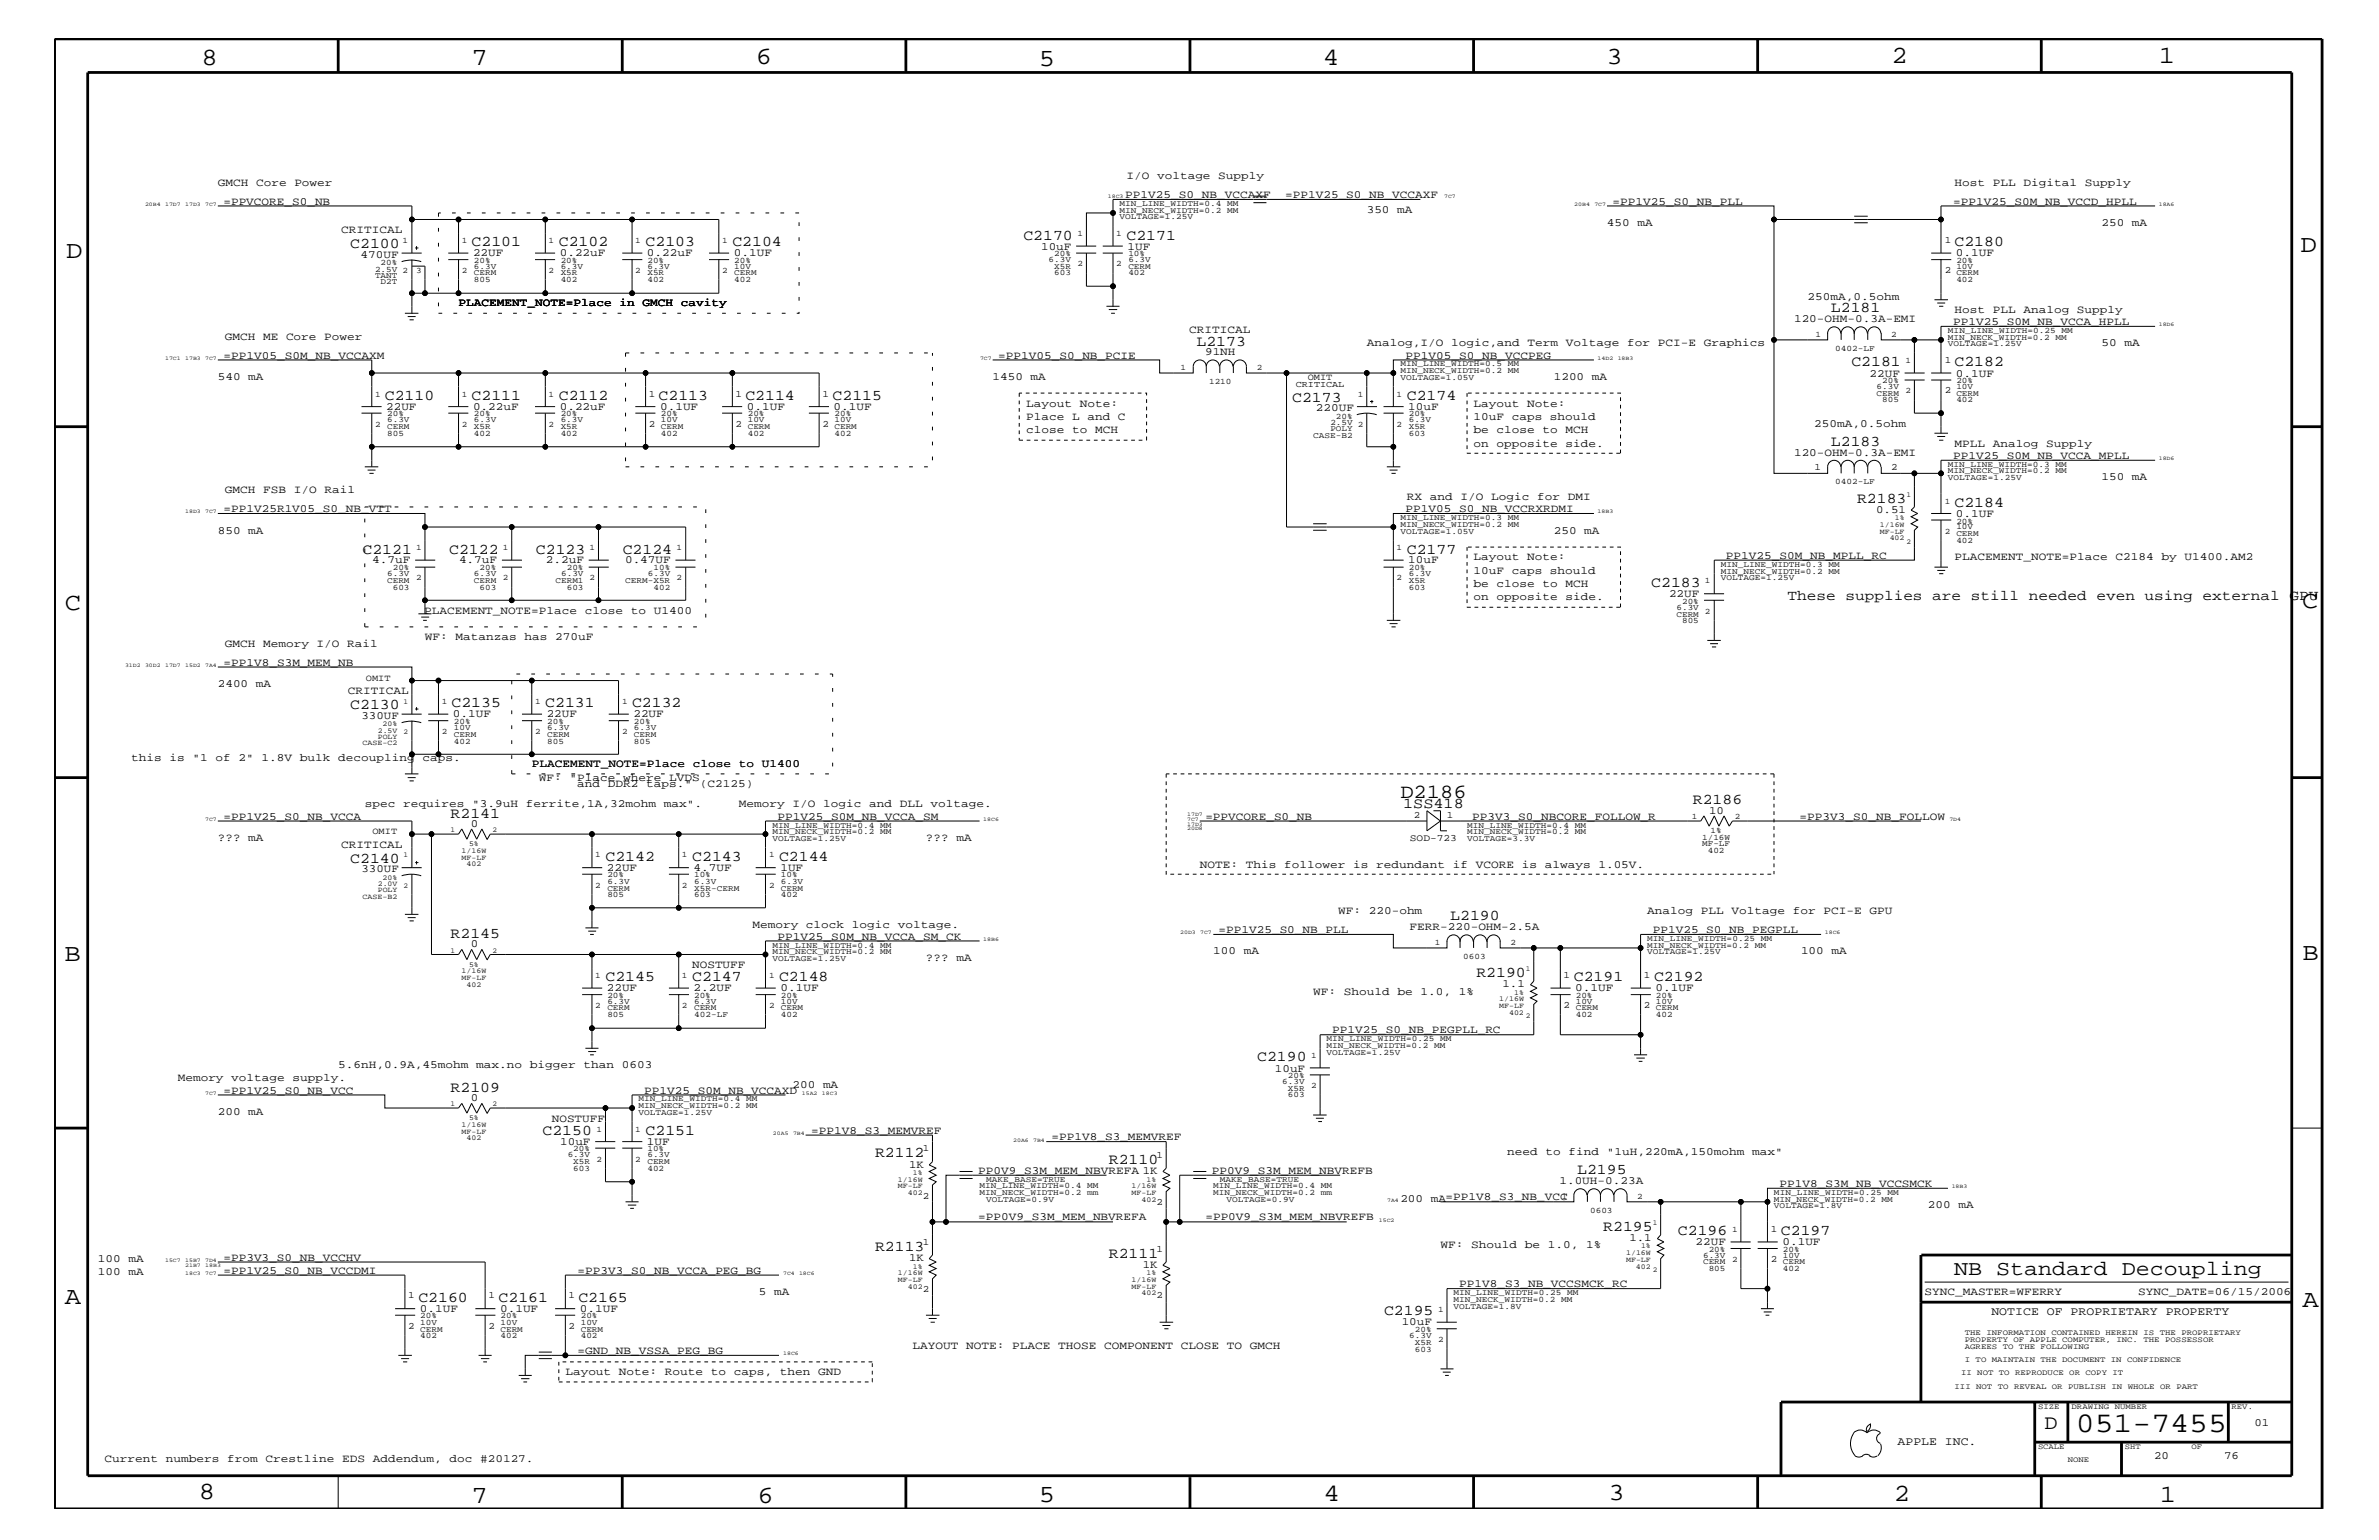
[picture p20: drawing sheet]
<svg xmlns="http://www.w3.org/2000/svg" width="432mm" height="279mm" viewBox="0 0 432 279" stroke-linecap="round" stroke-linejoin="round" font-family="sans-serif">
<defs><g id="words">
<text font-size="5.2" x="376.8" y="259.9">051-7455</text>
<g font-size="4.5">
<text x="36.6" y="11.7">8</text>
<text x="85.6" y="11.7">7</text>
<text x="137.2" y="11.5">6</text>
<text x="240.1" y="11.7">4</text>
<text x="291.6" y="11.5">3</text>
<text x="343.3" y="11.5">2</text>
<text x="391.8" y="11.5">1</text>
<text x="188.6" y="12.1">5</text>
<text x="12" y="46.8">D</text>
<text x="417.6" y="45.7">D</text>
<text x="11.8" y="110.6">C</text>
<text x="417.8" y="110.3">C</text>
<text x="11.7" y="174.3">B</text>
<text x="417.9" y="174.2">B</text>
<text x="11.8" y="236.7">A</text>
<text x="417.9" y="237.1">A</text>
<text x="36.1" y="271.9">8</text>
<text x="85.6" y="272.7">7</text>
<text x="137.5" y="272.7">6</text>
<text x="188.6" y="272.5">5</text>
<text x="240.2" y="272.3">4</text>
<text x="291.9" y="272.2">3</text>
<text x="343.7" y="272.3">2</text>
<text x="392" y="272.6">1</text>
</g>
<text font-size="3.8" x="354.7" y="231.3">NB Standard Decoupling</text>
<text font-size="3.7" x="371.1" y="259.3">D</text>
<text font-size="3.6" x="254.2" y="144.7">D2186</text>
<g font-size="2.7">
<text x="63.6" y="45.1">C2100</text>
<text x="85.6" y="44.6">C2101</text>
<text x="101.4" y="44.6">C2102</text>
<text x="117.2" y="44.6">C2103</text>
<text x="132.9" y="44.6">C2104</text>
<text x="185.8" y="43.5">C2170</text>
<text x="204.5" y="43.5">C2171</text>
<text x="354.8" y="44.6">C2180</text>
<text x="332.3" y="56.7">L2181</text>
<text x="217.2" y="62.8">L2173</text>
<text x="336" y="66.5">C2181</text>
<text x="354.8" y="66.5">C2182</text>
<text x="69.8" y="72.6">C2110</text>
<text x="85.6" y="72.6">C2111</text>
<text x="101.4" y="72.6">C2112</text>
<text x="119.5" y="72.6">C2113</text>
<text x="135.3" y="72.6">C2114</text>
<text x="151.1" y="72.6">C2115</text>
<text x="234.5" y="72.9">C2173</text>
<text x="255.4" y="72.6">C2174</text>
<text x="332.3" y="80.9">L2183</text>
<text x="337.1" y="91.2">R2183</text>
<text x="354.8" y="92">C2184</text>
<text x="65.8" y="100.4">C2121</text>
<text x="81.5" y="100.4">C2122</text>
<text x="97.3" y="100.4">C2123</text>
<text x="113" y="100.4">C2124</text>
<text x="255.4" y="100.4">C2177</text>
<text x="299.7" y="106.5">C2183</text>
<text x="63.6" y="128.7">C2130</text>
<text x="82" y="128.3">C2135</text>
<text x="99" y="128.3">C2131</text>
<text x="114.7" y="128.3">C2132</text>
<text x="81.8" y="148.4">R2141</text>
<text x="254.7" y="146.7">1SS418</text>
<text x="307.3" y="145.9">R2186</text>
<text x="63.6" y="156.6">C2140</text>
<text x="109.9" y="156.2">C2142</text>
<text x="125.6" y="156.2">C2143</text>
<text x="141.4" y="156.2">C2144</text>
<text x="263.2" y="167">L2190</text>
<text x="81.8" y="170.1">R2145</text>
<text x="109.9" y="178">C2145</text>
<text x="125.6" y="178">C2147</text>
<text x="141.4" y="178">C2148</text>
<text x="268" y="177.3">R2190</text>
<text x="285.7" y="178">C2191</text>
<text x="300.2" y="178">C2192</text>
<text x="228.2" y="192.6">C2190</text>
<text x="81.8" y="198.1">R2109</text>
<text x="98.5" y="205.9">C2150</text>
<text x="117.2" y="205.9">C2151</text>
<text x="158.8" y="210">R2112</text>
<text x="201.3" y="211.3">R2110</text>
<text x="286.3" y="213">L2195</text>
<text x="158.8" y="227">R2113</text>
<text x="291" y="223.4">R2195</text>
<text x="304.5" y="224.1">C2196</text>
<text x="323.3" y="224.1">C2197</text>
<text x="201.3" y="228.2">R2111</text>
<text x="75.9" y="236.2">C2160</text>
<text x="90.5" y="236.2">C2161</text>
<text x="105" y="236.2">C2165</text>
<text x="251.2" y="238.6">C2195</text>
</g>
<text font-size="2.6" x="324.4" y="108.9">These supplies are still needed even using external GPU</text>
<g font-size="2.1">
<text x="361.4" y="238.6">NOTICE OF PROPRIETARY PROPERTY</text>
<text x="344.4" y="262.2">APPLE INC.</text>
</g>
<g font-size="2">
<text x="39.5" y="33.7">GMCH Core Power</text>
<text x="204.2" y="35.9">PP1V25_S0_NB_VCCAXF</text>
<text x="204.5" y="32.5">I/O voltage Supply</text>
<text x="233.3" y="35.9">=PP1V25_S0_NB_VCCAXF</text>
<text x="354.8" y="33.7">Host PLL Digital Supply</text>
<text x="40.6" y="37.2">=PPVCORE_S0_NB</text>
<text x="248.1" y="38.6">350 mA</text>
<text x="291.7" y="41">450 mA</text>
<text x="292.7" y="37.2">=PP1V25_S0_NB_PLL</text>
<text x="354.5" y="37.2">=PP1V25_S0M_NB_VCCD_HPLL</text>
<text x="381.4" y="41">250 mA</text>
<text x="61.9" y="42.3">CRITICAL</text>
<text x="65.4" y="46.8">470UF</text>
<text x="85.9" y="46.5">22UF</text>
<text x="101.6" y="46.5">0.22uF</text>
<text x="117.4" y="46.5">0.22uF</text>
<text x="133.2" y="46.5">0.1UF</text>
<text x="189" y="45.3">10uF</text>
<text x="204.6" y="45.3">1UF</text>
<text x="355" y="46.5">0.1UF</text>
<text x="83.2" y="55.6">PLACEMENT_NOTE=Place in GMCH cavity</text>
<text x="325.6" y="58.4">120-OHM-0.3A-EMI</text>
<text x="328.1" y="54.4">250mA,0.5ohm</text>
<text x="354.5" y="59">PP1V25_S0M_NB_VCCA_HPLL</text>
<text x="354.8" y="56.8">Host PLL Analog Supply</text>
<text x="40.6" y="65.1">=PP1V05_S0M_NB_VCCAXM</text>
<text x="40.8" y="61.7">GMCH ME Core Power</text>
<text x="181.2" y="65.1">=PP1V05_S0_NB_PCIE</text>
<text x="215.9" y="60.4">CRITICAL</text>
<text x="218.7" y="64.5">91NH</text>
<text x="248.1" y="62.9">Analog,I/O logic,and Term Voltage for PCI-E Graphics</text>
<text x="255.1" y="65.1">PP1V05_S0_NB_VCCPEG</text>
<text x="381.4" y="62.9">50 mA</text>
<text x="39.5" y="68.9">540 mA</text>
<text x="180.2" y="68.9">1450 mA</text>
<text x="282" y="68.9">1200 mA</text>
<text x="339.3" y="68.4">22UF</text>
<text x="355" y="68.4">0.1UF</text>
<text x="70.1" y="74.4">22UF</text>
<text x="85.9" y="74.4">0.22uF</text>
<text x="101.6" y="74.4">0.22uF</text>
<text x="119.8" y="74.4">0.1UF</text>
<text x="135.6" y="74.4">0.1UF</text>
<text x="151.3" y="74.4">0.1UF</text>
<text x="186.3" y="73.8">Layout Note:</text>
<text x="186.3" y="76.2">Place L and C</text>
<text x="238.8" y="74.6">220UF</text>
<text x="255.6" y="74.4">10uF</text>
<text x="267.5" y="73.8">Layout Note:</text>
<text x="267.5" y="76.2">10uF caps should</text>
<text x="329.3" y="77.4">250mA,0.5ohm</text>
<text x="186.3" y="78.6">close to MCH</text>
<text x="267.5" y="78.6">be close to MCH</text>
<text x="267.5" y="81.1">on opposite side.</text>
<text x="325.6" y="82.7">120-OHM-0.3A-EMI</text>
<text x="354.5" y="83.3">PP1V25_S0M_NB_VCCA_MPLL</text>
<text x="354.8" y="81.1">MPLL Analog Supply</text>
<text x="40.8" y="89.5">GMCH FSB I/O Rail</text>
<text x="381.4" y="87.1">150 mA</text>
<text x="40.6" y="92.9">=PP1V25R1V05_S0_NB_VTT</text>
<text x="255.1" y="92.9">PP1V05_S0_NB_VCCRXRDMI</text>
<text x="255.4" y="90.7">RX and I/O Logic for DMI</text>
<text x="340.5" y="93.1">0.51</text>
<text x="355" y="93.8">0.1UF</text>
<text x="39.5" y="96.8">850 mA</text>
<text x="267.5" y="101.6">Layout Note:</text>
<text x="282" y="96.8">250 mA</text>
<text x="313.3" y="101.4">PP1V25_S0M_NB_MPLL_RC</text>
<text x="354.8" y="101.6">PLACEMENT_NOTE=Place C2184 by U1400.AM2</text>
<text x="67.6" y="102.2">4.7uF</text>
<text x="83.3" y="102.2">4.7uF</text>
<text x="99.1" y="102.2">2.2uF</text>
<text x="113.5" y="102.2">0.47UF</text>
<text x="255.6" y="102.2">10uF</text>
<text x="267.5" y="106.5">be close to MCH</text>
<text x="267.5" y="104.1">10uF caps should</text>
<text x="77" y="111.4">PLACEMENT_NOTE=Place close to U1400</text>
<text x="267.5" y="108.9">on opposite side.</text>
<text x="302.9" y="108.3">22UF</text>
<text x="40.8" y="117.4">GMCH Memory I/O Rail</text>
<text x="77.1" y="116.2">WF: Matanzas has 270uF</text>
<text x="39.5" y="124.7">2400 mA</text>
<text x="40.6" y="120.8">=PP1V8_S3M_MEM_NB</text>
<text x="63.1" y="125.9">CRITICAL</text>
<text x="65.6" y="130.4">330UF</text>
<text x="82.2" y="130.2">0.1UF</text>
<text x="99.2" y="130.2">22UF</text>
<text x="115" y="130.2">22UF</text>
<text x="23.8" y="138">this is &quot;1 of 2&quot; 1.8V bulk decoupling caps.</text>
<text x="96.5" y="139.2">PLACEMENT_NOTE=Place close to U1400</text>
<text x="97.8" y="141.7">WF: &quot;Place where LVDS</text>
<text x="104.7" y="142.9">and DDR2 taps.&quot; (C2125)</text>
<text x="40.6" y="148.7">=PP1V25_S0_NB_VCCA</text>
<text x="66.2" y="146.5">spec requires &quot;3.9uH ferrite,1A,32mohm max&quot;.</text>
<text x="134.1" y="146.5">Memory I/O logic and DLL voltage.</text>
<text x="141.1" y="148.7">PP1V25_S0M_NB_VCCA_SM</text>
<text x="218.8" y="148.7">=PPVCORE_S0_NB</text>
<text x="267.2" y="148.7">PP3V3_S0_NBCORE_FOLLOW_R</text>
<text x="310.2" y="147.6">10</text>
<text x="326.6" y="148.7">=PP3V3_S0_NB_FOLLOW</text>
<text x="39.5" y="152.6">??? mA</text>
<text x="61.9" y="153.8">CRITICAL</text>
<text x="85.4" y="150.1">0</text>
<text x="168.1" y="152.6">??? mA</text>
<text x="65.6" y="158.3">330UF</text>
<text x="110.2" y="158">22UF</text>
<text x="125.9" y="158">4.7UF</text>
<text x="141.6" y="158">1UF</text>
<text x="217.8" y="157.4">NOTE: This follower is redundant if VCORE is always 1.05V.</text>
<text x="242.9" y="165.9">WF: 220-ohm</text>
<text x="299" y="165.9">Analog PLL Voltage for PCI-E GPU</text>
<text x="85.4" y="171.8">0</text>
<text x="136.6" y="168.3">Memory clock logic voltage.</text>
<text x="141.1" y="170.5">PP1V25_S0M_NB_VCCA_SM_CK</text>
<text x="220.2" y="173.2">100 mA</text>
<text x="221.1" y="169.3">=PP1V25_S0_NB_PLL</text>
<text x="255.8" y="168.7">FERR-220-OHM-2.5A</text>
<text x="300" y="169.3">PP1V25_S0_NB_PEGPLL</text>
<text x="326.9" y="173.2">100 mA</text>
<text x="110.2" y="179.9">22UF</text>
<text x="125.6" y="175.6">NOSTUFF</text>
<text x="125.9" y="179.9">2.2UF</text>
<text x="141.6" y="179.9">0.1UF</text>
<text x="168.1" y="174.4">??? mA</text>
<text x="272.7" y="179.1">1.1</text>
<text x="285.9" y="179.9">0.1UF</text>
<text x="300.5" y="179.9">0.1UF</text>
<text x="238.3" y="180.5">WF: Should be 1.0, 1%</text>
<text x="241.8" y="187.5">PP1V25_S0_NB_PEGPLL_RC</text>
<text x="32.3" y="196.2">Memory voltage supply.</text>
<text x="61.4" y="193.7">5.6nH,0.9A,45mohm max.no bigger than 0603</text>
<text x="143.8" y="197.4">200 mA</text>
<text x="231.4" y="194.4">10uF</text>
<text x="39.5" y="202.3">200 mA</text>
<text x="40.6" y="198.4">=PP1V25_S0_NB_VCC</text>
<text x="85.4" y="199.8">0</text>
<text x="100.2" y="203.5">NOSTUFF</text>
<text x="116.9" y="198.4">PP1V25_S0M_NB_VCCAXD</text>
<text x="101.7" y="207.7">10uF</text>
<text x="117.4" y="207.7">1UF</text>
<text x="147.2" y="205.7">=PP1V8_S3_MEMVREF</text>
<text x="190.8" y="206.9">=PP1V8_S3_MEMVREF</text>
<text x="273.6" y="209.6">need to find &quot;1uH,220mA,150mohm max&quot;</text>
<text x="165" y="211.9">1K</text>
<text x="177.5" y="213">PP0V9_S3M_MEM_NBVREFA 1K</text>
<text x="220" y="213">PP0V9_S3M_MEM_NBVREFB</text>
<text x="283" y="214.7">1.0UH-0.23A</text>
<text x="323" y="215.3">PP1V8_S3M_NB_VCCSMCK</text>
<text x="177.5" y="221.4">=PP0V9_S3M_MEM_NBVREFA</text>
<text x="218.8" y="221.4">=PP0V9_S3M_MEM_NBVREFB</text>
<text x="254.2" y="218">200 mA=PP1V8_S3_NB_VCC</text>
<text x="349.9" y="219.2">200 mA</text>
<text x="261.5" y="226.5">WF: Should be 1.0, 1%</text>
<text x="295.7" y="225.2">1.1</text>
<text x="307.8" y="225.9">22UF</text>
<text x="323.5" y="225.9">0.1UF</text>
<text x="17.8" y="231.3">100 mA</text>
<text x="17.8" y="229">100 mA</text>
<text x="40.6" y="228.7">=PP3V3_S0_NB_VCCHV</text>
<text x="40.6" y="231.1">=PP1V25_S0_NB_VCCDMI</text>
<text x="104.8" y="231.1">=PP3V3_S0_NB_VCCA_PEG_BG</text>
<text x="165" y="228.8">1K</text>
<text x="207.4" y="230.1">1K</text>
<text x="264.8" y="233.5">PP1V8_S3_NB_VCCSMCK_RC</text>
<text x="76.2" y="238">0.1UF</text>
<text x="90.8" y="238">0.1UF</text>
<text x="105.2" y="238">0.1UF</text>
<text x="137.8" y="235">5 mA</text>
<text x="349.3" y="235">SYNC_MASTER=WFERRY</text>
<text x="388.1" y="235">SYNC_DATE=06/15/2006</text>
<text x="104.8" y="245.6">=GND_NB_VSSA_PEG_BG</text>
<text x="165.6" y="244.7">LAYOUT NOTE: PLACE THOSE COMPONENT CLOSE TO GMCH</text>
<text x="254.4" y="240.5">10uF</text>
<text x="102.6" y="249.5">Layout Note: Route to caps, then GND</text>
<text x="409.2" y="258.7">01</text>
<text x="19" y="265.3">Current numbers from Crestline EDS Addendum, doc #20127.</text>
<text x="391" y="264.7">20</text>
<text x="403.7" y="264.7">76</text>
</g>
<g font-size="1.8">
<text x="353" y="44.1">1</text>
<text x="353" y="49.6">2</text>
<text x="353" y="65.9">1</text>
<text x="117.8" y="72">1</text>
<text x="133.5" y="72">1</text>
<text x="149.3" y="72">1</text>
<text x="353" y="71.3">2</text>
<text x="117.8" y="77.4">2</text>
<text x="133.5" y="77.4">2</text>
<text x="149.3" y="77.4">2</text>
<text x="329.4" y="85.3">1</text>
<text x="343.2" y="85.3">2</text>
<text x="256.6" y="148.4">2</text>
<text x="262.6" y="148.4">1</text>
<text x="255.9" y="152.6">SOD-723</text>
<text x="283.8" y="177.4">1</text>
<text x="298.4" y="177.4">1</text>
<text x="283.8" y="182.9">2</text>
<text x="298.4" y="182.9">2</text>
<text x="167.5" y="208.9">1</text>
<text x="209.9" y="210.2">1</text>
<text x="167.5" y="217.5">2</text>
<text x="209.9" y="218.6">2</text>
<text x="167.5" y="225.9">1</text>
<text x="209.9" y="227.1">1</text>
<text x="321.4" y="223.5">1</text>
<text x="321.4" y="229">2</text>
<text x="74.1" y="235.6">1</text>
<text x="88.6" y="235.6">1</text>
<text x="103.2" y="235.6">1</text>
<text x="167.5" y="234.4">2</text>
<text x="209.9" y="235.6">2</text>
<text x="74.1" y="241.1">2</text>
<text x="88.6" y="241.1">2</text>
<text x="103.2" y="241.1">2</text>
</g>
<g font-size="1.7">
<text x="237.4" y="68.9">OMIT</text>
<text x="66.4" y="123.5">OMIT</text>
<text x="67.6" y="151.3">OMIT</text>
</g>
<text font-size="1.6" x="235.2" y="70.1">CRITICAL</text>
<g font-size="1.5">
<text x="203.2" y="38.6">MIN_NECK_WIDTH=0.2 MM</text>
<text x="203.2" y="37.4">MIN_LINE_WIDTH=0.4 MM</text>
<text x="203.2" y="39.8">VOLTAGE=1.25V</text>
<text x="73.1" y="44.1">1</text>
<text x="83.8" y="44.1">1</text>
<text x="86" y="47.7">20%</text>
<text x="99.6" y="44.1">1</text>
<text x="101.8" y="47.7">20%</text>
<text x="115.3" y="44.1">1</text>
<text x="117.5" y="47.7">20%</text>
<text x="131.1" y="44.1">1</text>
<text x="133.3" y="47.7">20%</text>
<text x="190.3" y="47.6">6.3V</text>
<text x="191.3" y="46.5">20%</text>
<text x="195.6" y="42.9">1</text>
<text x="202.6" y="42.9">1</text>
<text x="204.8" y="46.5">10%</text>
<text x="204.8" y="47.6">6.3V</text>
<text x="355.1" y="47.7">20%</text>
<text x="68.1" y="49.3">2.5V 2</text>
<text x="68.1" y="50.4">TANT</text>
<text x="69.1" y="48">20%</text>
<text x="69.1" y="51.6">D2T</text>
<text x="75.5" y="49.6">3</text>
<text x="83.8" y="49.6">2</text>
<text x="86" y="48.8">6.3V</text>
<text x="86" y="51.3">805</text>
<text x="86" y="50">CERM</text>
<text x="99.6" y="49.6">2</text>
<text x="101.8" y="50">X5R</text>
<text x="101.8" y="48.8">6.3V</text>
<text x="101.8" y="51.3">402</text>
<text x="115.3" y="49.6">2</text>
<text x="117.5" y="48.8">6.3V</text>
<text x="117.5" y="50">X5R</text>
<text x="117.5" y="51.3">402</text>
<text x="131.1" y="49.6">2</text>
<text x="133.3" y="51.3">402</text>
<text x="133.3" y="48.8">10V</text>
<text x="133.3" y="50">CERM</text>
<text x="191.3" y="48.8">X5R</text>
<text x="191.3" y="50">603</text>
<text x="195.6" y="48.3">2</text>
<text x="202.6" y="48.3">2</text>
<text x="204.8" y="48.8">CERM</text>
<text x="204.8" y="50">402</text>
<text x="355.1" y="51.3">402</text>
<text x="355.1" y="50">CERM</text>
<text x="355.1" y="48.8">10V</text>
<text x="329.5" y="61.1">1</text>
<text x="333.1" y="63.6">0402-LF</text>
<text x="343.2" y="61.1">2</text>
<text x="345.9" y="65.9">1</text>
<text x="353.6" y="61.7">MIN_NECK_WIDTH=0.2 MM</text>
<text x="353.6" y="62.9">VOLTAGE=1.25V</text>
<text x="353.6" y="60.4">MIN_LINE_WIDTH=0.25 MM</text>
<text x="68.1" y="72">1</text>
<text x="83.8" y="72">1</text>
<text x="99.6" y="72">1</text>
<text x="214.3" y="67.1">1</text>
<text x="219.5" y="69.6">1210</text>
<text x="228.1" y="67.1">2</text>
<text x="246.5" y="72">1</text>
<text x="253.5" y="72">1</text>
<text x="254.2" y="66.5">MIN_LINE_WIDTH=0.5 MM</text>
<text x="254.2" y="67.7">MIN_NECK_WIDTH=0.2 MM</text>
<text x="254.2" y="68.9">VOLTAGE=1.05V</text>
<text x="340.6" y="71.8">CERM</text>
<text x="340.6" y="70.6">6.3V</text>
<text x="341.6" y="69.5">20%</text>
<text x="345.9" y="71.3">2</text>
<text x="355.1" y="71.8">CERM</text>
<text x="355.1" y="70.6">10V</text>
<text x="355.1" y="69.5">20%</text>
<text x="68.1" y="77.4">2</text>
<text x="70.3" y="77.9">CERM</text>
<text x="70.3" y="75.6">20%</text>
<text x="70.3" y="76.7">6.3V</text>
<text x="83.8" y="77.4">2</text>
<text x="86" y="76.7">6.3V</text>
<text x="86" y="75.6">20%</text>
<text x="86" y="77.9">X5R</text>
<text x="99.6" y="77.4">2</text>
<text x="101.8" y="77.9">X5R</text>
<text x="101.8" y="76.7">6.3V</text>
<text x="101.8" y="75.6">20%</text>
<text x="120" y="77.9">CERM</text>
<text x="120" y="76.7">10V</text>
<text x="120" y="75.6">20%</text>
<text x="135.7" y="77.9">CERM</text>
<text x="135.7" y="76.7">10V</text>
<text x="135.7" y="75.6">20%</text>
<text x="151.5" y="75.6">20%</text>
<text x="151.5" y="76.7">10V</text>
<text x="151.5" y="77.9">CERM</text>
<text x="241.5" y="77.2">2.5V 2</text>
<text x="242.5" y="76">20%</text>
<text x="253.5" y="77.4">2</text>
<text x="255.7" y="75.6">20%</text>
<text x="255.7" y="76.7">6.3V</text>
<text x="255.7" y="77.9">X5R</text>
<text x="341.6" y="73">805</text>
<text x="355.1" y="73">402</text>
<text x="70.3" y="79.1">805</text>
<text x="86" y="79.1">402</text>
<text x="101.8" y="79.1">402</text>
<text x="120" y="79.1">402</text>
<text x="135.7" y="79.1">402</text>
<text x="151.5" y="79.1">402</text>
<text x="238.3" y="79.4">CASE-B2</text>
<text x="241.5" y="78.3">POLY</text>
<text x="255.7" y="79.1">603</text>
<text x="333.1" y="87.8">0402-LF</text>
<text x="353.6" y="84.7">MIN_LINE_WIDTH=0.3 MM</text>
<text x="353.6" y="85.9">MIN_NECK_WIDTH=0.2 MM</text>
<text x="353.6" y="87.1">VOLTAGE=1.25V</text>
<text x="254.2" y="95.6">MIN_NECK_WIDTH=0.2 MM</text>
<text x="254.2" y="94.3">MIN_LINE_WIDTH=0.3 MM</text>
<text x="353" y="91.4">1</text>
<text x="355.1" y="95">20%</text>
<text x="75.5" y="99.9">1</text>
<text x="91.3" y="99.9">1</text>
<text x="107" y="99.9">1</text>
<text x="122.8" y="99.9">1</text>
<text x="253.5" y="99.9">1</text>
<text x="254.2" y="96.8">VOLTAGE=1.05V</text>
<text x="353" y="96.8">2</text>
<text x="355.1" y="96">10V</text>
<text x="355.1" y="97.3">CERM</text>
<text x="355.1" y="98.5">402</text>
<text x="70.3" y="104.6">6.3V</text>
<text x="70.3" y="105.8">CERM</text>
<text x="71.3" y="103.5">20%</text>
<text x="71.3" y="107">603</text>
<text x="75.5" y="105.3">2</text>
<text x="86" y="104.6">6.3V</text>
<text x="86" y="105.8">CERM</text>
<text x="87" y="103.5">20%</text>
<text x="87" y="107">603</text>
<text x="91.3" y="105.3">2</text>
<text x="100.8" y="105.8">CERM1</text>
<text x="101.9" y="104.6">6.3V</text>
<text x="102.9" y="107">603</text>
<text x="102.9" y="103.5">20%</text>
<text x="107" y="105.3">2</text>
<text x="113.5" y="105.8">CERM-X5R</text>
<text x="117.6" y="104.6">6.3V</text>
<text x="118.6" y="103.5">10%</text>
<text x="118.6" y="107">402</text>
<text x="122.8" y="105.3">2</text>
<text x="253.5" y="105.3">2</text>
<text x="255.7" y="103.5">20%</text>
<text x="255.7" y="104.6">6.3V</text>
<text x="255.7" y="105.8">X5R</text>
<text x="255.7" y="107">603</text>
<text x="309.5" y="105.9">1</text>
<text x="312.3" y="105.3">VOLTAGE=1.25V</text>
<text x="312.3" y="104.1">MIN_NECK_WIDTH=0.2 MM</text>
<text x="312.3" y="102.9">MIN_LINE_WIDTH=0.3 MM</text>
<text x="304.3" y="111.9">CERM</text>
<text x="304.3" y="110.6">6.3V</text>
<text x="305.3" y="113.1">805</text>
<text x="305.3" y="109.5">20%</text>
<text x="309.5" y="111.4">2</text>
<text x="80.2" y="127.7">1</text>
<text x="82.4" y="131.3">20%</text>
<text x="97.1" y="127.7">1</text>
<text x="99.3" y="131.3">20%</text>
<text x="112.9" y="127.7">1</text>
<text x="115.1" y="131.3">20%</text>
<text x="80.2" y="133.2">2</text>
<text x="82.4" y="133.6">CERM</text>
<text x="82.4" y="132.4">10V</text>
<text x="82.4" y="134.9">402</text>
<text x="97.1" y="133.2">2</text>
<text x="99.3" y="132.4">6.3V</text>
<text x="99.3" y="134.9">805</text>
<text x="99.3" y="133.6">CERM</text>
<text x="112.9" y="133.2">2</text>
<text x="115.1" y="132.4">6.3V</text>
<text x="115.1" y="134.9">805</text>
<text x="115.1" y="133.6">CERM</text>
<text x="307.1" y="148.5">1</text>
<text x="314.9" y="148.5">2</text>
<text x="108" y="155.6">1</text>
<text x="123.8" y="155.6">1</text>
<text x="139.6" y="155.6">1</text>
<text x="140.2" y="150.1">MIN_LINE_WIDTH=0.4 MM</text>
<text x="140.2" y="151.3">MIN_NECK_WIDTH=0.2 MM</text>
<text x="140.2" y="152.6">VOLTAGE=1.25V</text>
<text x="266.3" y="152.6">VOLTAGE=3.3V</text>
<text x="266.3" y="151.3">MIN_NECK_WIDTH=0.2 MM</text>
<text x="266.3" y="150.1">MIN_LINE_WIDTH=0.4 MM</text>
<text x="308.9" y="153.5">MF-LF</text>
<text x="308.9" y="152.3">1/16W</text>
<text x="310" y="154.7">402</text>
<text x="310.5" y="151.1">1%</text>
<text x="108" y="161.1">2</text>
<text x="110.2" y="159.2">20%</text>
<text x="110.2" y="160.3">6.3V</text>
<text x="110.2" y="161.6">CERM</text>
<text x="123.8" y="161.1">2</text>
<text x="126" y="160.3">6.3V</text>
<text x="126" y="159.2">10%</text>
<text x="126" y="161.6">X5R-CERM</text>
<text x="139.6" y="161.1">2</text>
<text x="141.7" y="161.6">CERM</text>
<text x="141.7" y="160.3">6.3V</text>
<text x="141.7" y="159.2">10%</text>
<text x="110.2" y="162.8">805</text>
<text x="126" y="162.8">603</text>
<text x="141.7" y="162.8">402</text>
<text x="140.2" y="172">MIN_LINE_WIDTH=0.4 MM</text>
<text x="140.2" y="173.2">MIN_NECK_WIDTH=0.2 MM</text>
<text x="260.4" y="171.4">1</text>
<text x="265.6" y="173.9">0603</text>
<text x="274.2" y="171.4">2</text>
<text x="299" y="170.7">MIN_LINE_WIDTH=0.25 MM</text>
<text x="299" y="173.2">VOLTAGE=1.25V</text>
<text x="299" y="172">MIN_NECK_WIDTH=0.2 MM</text>
<text x="108" y="177.4">1</text>
<text x="123.8" y="177.4">1</text>
<text x="139.6" y="177.4">1</text>
<text x="140.2" y="174.4">VOLTAGE=1.25V</text>
<text x="108" y="182.9">2</text>
<text x="110.2" y="182.1">6.3V</text>
<text x="110.2" y="181">20%</text>
<text x="110.2" y="184.6">805</text>
<text x="110.2" y="183.3">CERM</text>
<text x="123.8" y="182.9">2</text>
<text x="126" y="184.6">402-LF</text>
<text x="126" y="181">20%</text>
<text x="126" y="182.1">6.3V</text>
<text x="126" y="183.3">CERM</text>
<text x="139.6" y="182.9">2</text>
<text x="141.7" y="184.6">402</text>
<text x="141.7" y="183.3">CERM</text>
<text x="141.7" y="182.1">10V</text>
<text x="141.7" y="181">20%</text>
<text x="286" y="184.6">402</text>
<text x="286" y="183.3">CERM</text>
<text x="286" y="182.1">10V</text>
<text x="286" y="181">20%</text>
<text x="300.6" y="182.1">10V</text>
<text x="300.6" y="183.3">CERM</text>
<text x="300.6" y="184.6">402</text>
<text x="300.6" y="181">20%</text>
<text x="238" y="192">1</text>
<text x="240.8" y="191.4">VOLTAGE=1.25V</text>
<text x="240.8" y="190.2">MIN_NECK_WIDTH=0.2 MM</text>
<text x="240.8" y="188.9">MIN_LINE_WIDTH=0.25 MM</text>
<text x="232.7" y="196.7">6.3V</text>
<text x="233.8" y="197.9">X5R</text>
<text x="233.8" y="195.6">20%</text>
<text x="238" y="197.4">2</text>
<text x="115.9" y="199.8">MIN_LINE_WIDTH=0.4 MM</text>
<text x="115.9" y="201">MIN_NECK_WIDTH=0.2 MM</text>
<text x="115.9" y="202.3">VOLTAGE=1.25V</text>
<text x="233.8" y="199.1">603</text>
<text x="104.1" y="208.9">20%</text>
<text x="108.3" y="205.3">1</text>
<text x="115.3" y="205.3">1</text>
<text x="117.5" y="208.9">10%</text>
<text x="103" y="210">6.3V</text>
<text x="104.1" y="211.3">X5R</text>
<text x="104.1" y="212.5">603</text>
<text x="108.3" y="210.8">2</text>
<text x="115.3" y="210.8">2</text>
<text x="117.5" y="212.5">402</text>
<text x="117.5" y="211.3">CERM</text>
<text x="117.5" y="210">6.3V</text>
<text x="177.8" y="215.6">MIN_LINE_WIDTH=0.4 MM</text>
<text x="179" y="214.4">MAKE_BASE=TRUE</text>
<text x="220.2" y="215.6">MIN_LINE_WIDTH=0.4 MM</text>
<text x="221.4" y="214.4">MAKE_BASE=TRUE</text>
<text x="177.8" y="216.9">MIN_NECK_WIDTH=0.2 mm</text>
<text x="179" y="218">VOLTAGE=0.9V</text>
<text x="220.2" y="216.9">MIN_NECK_WIDTH=0.2 mm</text>
<text x="222.6" y="218">VOLTAGE=0.9V</text>
<text x="283.5" y="217.5">1</text>
<text x="288.6" y="220">0603</text>
<text x="297.2" y="217.5">2</text>
<text x="322" y="218">MIN_NECK_WIDTH=0.2 MM</text>
<text x="322" y="219.2">VOLTAGE=1.8V</text>
<text x="322" y="216.9">MIN_LINE_WIDTH=0.25 MM</text>
<text x="310.1" y="227.1">20%</text>
<text x="314.4" y="223.5">1</text>
<text x="323.6" y="227.1">20%</text>
<text x="309.1" y="229.4">CERM</text>
<text x="309.1" y="228.2">6.3V</text>
<text x="310.1" y="230.7">805</text>
<text x="314.4" y="229">2</text>
<text x="323.6" y="230.7">402</text>
<text x="323.6" y="229.4">CERM</text>
<text x="323.6" y="228.2">10V</text>
<text x="76.3" y="239.2">20%</text>
<text x="90.8" y="239.2">20%</text>
<text x="105.4" y="239.2">20%</text>
<text x="261" y="238">1</text>
<text x="263.8" y="235">MIN_LINE_WIDTH=0.25 MM</text>
<text x="263.8" y="236.2">MIN_NECK_WIDTH=0.2 MM</text>
<text x="263.8" y="237.4">VOLTAGE=1.8V</text>
<text x="76.3" y="241.6">CERM</text>
<text x="76.3" y="240.3">10V</text>
<text x="76.3" y="242.8">402</text>
<text x="90.8" y="242.8">402</text>
<text x="90.8" y="240.3">10V</text>
<text x="90.8" y="241.6">CERM</text>
<text x="105.4" y="242.8">402</text>
<text x="105.4" y="241.6">CERM</text>
<text x="105.4" y="240.3">10V</text>
<text x="255.8" y="242.8">6.3V</text>
<text x="256.8" y="241.7">20%</text>
<text x="256.8" y="244">X5R</text>
<text x="256.8" y="245.2">603</text>
<text x="261" y="243.5">2</text>
</g>
<g font-size="1.4">
<text x="341.2" y="95.6">1/16W</text>
<text x="343.9" y="94.3">1%</text>
<text x="346" y="90.1">1</text>
<text x="341.2" y="96.8">MF-LF</text>
<text x="343" y="98">402</text>
<text x="346" y="98.7">2</text>
<text x="69.4" y="131.7">20%</text>
<text x="73.2" y="127.7">1</text>
<text x="65.8" y="135.2">CASE-C2</text>
<text x="68.6" y="134.1">POLY</text>
<text x="68.6" y="133">2.5V</text>
<text x="73.2" y="133.2">2</text>
<text x="73.2" y="155.6">1</text>
<text x="81.8" y="151">1</text>
<text x="83.8" y="156">MF-LF</text>
<text x="83.8" y="154.7">1/16W</text>
<text x="85.1" y="153.5">5%</text>
<text x="89.4" y="151">2</text>
<text x="68.6" y="161.9">POLY</text>
<text x="68.6" y="160.8">2.0V</text>
<text x="69.4" y="159.6">20%</text>
<text x="73.2" y="161.1">2</text>
<text x="84.7" y="157.2">402</text>
<text x="65.8" y="163.1">CASE-B2</text>
<text x="81.8" y="172.8">1</text>
<text x="89.4" y="172.8">2</text>
<text x="83.8" y="176.6">1/16W</text>
<text x="83.8" y="177.7">MF-LF</text>
<text x="84.7" y="179">402</text>
<text x="85.1" y="175.4">5%</text>
<text x="276.9" y="176.2">1</text>
<text x="272.1" y="182.9">MF-LF</text>
<text x="272.1" y="181.6">1/16W</text>
<text x="273.9" y="184.1">402</text>
<text x="274.8" y="180.5">1%</text>
<text x="276.9" y="184.7">2</text>
<text x="81.8" y="200.7">1</text>
<text x="85.1" y="203.2">5%</text>
<text x="89.4" y="200.7">2</text>
<text x="83.8" y="205.7">MF-LF</text>
<text x="83.8" y="204.4">1/16W</text>
<text x="84.7" y="206.9">402</text>
<text x="163" y="214.4">1/16W</text>
<text x="163" y="215.6">MF-LF</text>
<text x="165.7" y="213.2">1%</text>
<text x="205.4" y="215.6">1/16W</text>
<text x="208.1" y="214.4">1%</text>
<text x="164.8" y="216.9">402</text>
<text x="205.4" y="216.9">MF-LF</text>
<text x="207.2" y="218">402</text>
<text x="295.1" y="227.7">1/16W</text>
<text x="297.9" y="226.5">1%</text>
<text x="300" y="222.3">1</text>
<text x="163" y="231.3">1/16W</text>
<text x="163" y="232.6">MF-LF</text>
<text x="164.8" y="233.8">402</text>
<text x="165.7" y="230.2">1%</text>
<text x="205.4" y="232.6">1/16W</text>
<text x="205.4" y="233.8">MF-LF</text>
<text x="208.1" y="231.3">1%</text>
<text x="295.1" y="229">MF-LF</text>
<text x="296.9" y="230.2">402</text>
<text x="300" y="230.7">2</text>
<text x="207.2" y="235">402</text>
<text x="356.6" y="242.3">THE INFORMATION CONTAINED HEREIN IS THE PROPRIETARY</text>
<text x="356.6" y="243.5">PROPERTY OF APPLE COMPUTER, INC. THE POSSESSOR</text>
<text x="356.6" y="244.7">AGREES TO THE FOLLOWING</text>
<text x="354.8" y="252">III NOT TO REVEAL OR PUBLISH IN WHOLE OR PART</text>
<text x="355.9" y="249.5">II NOT TO REPRODUCE OR COPY IT</text>
<text x="356.6" y="247.1">I TO MAINTAIN THE DOCUMENT IN CONFIDENCE</text>
<text x="369.9" y="255.6">SIZE</text>
<text x="376" y="255.6">DRAWING NUMBER</text>
<text x="405" y="255.6">REV.</text>
<text x="369.9" y="262.9">SCALE</text>
<text x="385.7" y="262.9">SHT</text>
<text x="397.8" y="262.9">OF</text>
<text x="375.3" y="265.3">NONE</text>
</g>
<g font-size="1">
<text x="201.1" y="35.9">18C3</text>
<text x="262.1" y="35.9">7C7</text>
<text x="26.3" y="37.4">20B4</text>
<text x="30" y="37.4">17D7</text>
<text x="33.6" y="37.4">17D3</text>
<text x="37.3" y="37.4">7C7</text>
<text x="285.7" y="37.4">20B4</text>
<text x="289.4" y="37.4">7C7</text>
<text x="391.8" y="37.4">18A6</text>
<text x="391.8" y="59.2">18D6</text>
<text x="30" y="65.3">17C1</text>
<text x="33.6" y="65.3">17B3</text>
<text x="37.3" y="65.3">7C7</text>
<text x="177.9" y="65.3">7C7</text>
<text x="290" y="65.3">14D2</text>
<text x="293.6" y="65.3">18B3</text>
<text x="391.8" y="83.5">18D6</text>
<text x="33.6" y="93.2">18D3</text>
<text x="37.3" y="93.2">7C7</text>
<text x="290" y="93.2">18B3</text>
<text x="22.7" y="121">31D2</text>
<text x="26.3" y="121">30D2</text>
<text x="30" y="121">17D7</text>
<text x="33.6" y="121">15D2</text>
<text x="37.3" y="121">7A4</text>
<text x="37.3" y="149">7C7</text>
<text x="178.5" y="149">18C6</text>
<text x="215.5" y="148">17D7</text>
<text x="215.5" y="149.8">17D3</text>
<text x="215.5" y="149">7C7</text>
<text x="353.8" y="149">7D4</text>
<text x="215.5" y="150.7">20D8</text>
<text x="178.5" y="170.7">18B6</text>
<text x="214.2" y="169.5">20D3</text>
<text x="217.8" y="169.5">7C7</text>
<text x="331.2" y="169.5">18C6</text>
<text x="37.3" y="198.7">7C7</text>
<text x="145.5" y="198.7">15A2</text>
<text x="149.2" y="198.7">18C3</text>
<text x="140.3" y="205.9">20A5</text>
<text x="143.9" y="205.9">7B4</text>
<text x="183.9" y="207.1">20A6</text>
<text x="187.5" y="207.1">7B4</text>
<text x="354.2" y="215.6">18B3</text>
<text x="250.3" y="221.7">15C2</text>
<text x="251.8" y="218">7A4</text>
<text x="30" y="229">15C7</text>
<text x="33.6" y="229">15B7</text>
<text x="33.6" y="231.3">18C3</text>
<text x="33.6" y="229.8">21B7</text>
<text x="37.3" y="229.8">18B3</text>
<text x="37.3" y="229">7D4</text>
<text x="37.3" y="231.3">7C7</text>
<text x="142.2" y="231.3">7C4</text>
<text x="145" y="231.3">18C6</text>
<text x="142.2" y="245.9">18C6</text>
</g>
</g></defs>
<g fill="none" stroke="#000" stroke-width=".18">
<path d="M39.5 37.4h35.3v8.5M74.8 39.8h8.4M99 39.8h-15.8v6.1M114.7 39.8h-15.7v6.1M202 38.6h-4.8v6M227.5 36.8h2.4M227.5 35.6h2.4M257.8 36.2h-55.8v8.4M291.7 37.4h30.3v2.4h30.3v6.1M322 39.8v46.1h9.7v-1.2a1.19 1.19 0 0 1 1.2-1.2 1.19 1.19 0 0 1 1.2 1.2M336.6 39.2h2.4M391.2 37.4h-38.9v2.4"/>
<path d="M72.9 47.5a5.8 5.8 0 0 1 3.6 0M72.9 45.9h3.6M73.5 56.8h2.4M74 57.4h1.4M74.3 58h.8M74.8 47.1v6.1M74.8 48.3h2.3v4.9M75.4 45h.5M75.6 44.6v.7M77.1 53.2h-2.3v3.6M77.1 53.2h6.1M81.4 45.9h3.6"/>
<path d="M81.4 47.1h3.6M83.2 47.1v6.1h15.8M97.1 45.9h3.7M97.1 47.1h3.7M99 47.1v6.1h15.7M112.9 45.9h3.7M112.9 47.1h3.7M114.7 47.1v6.1h15.8v-6.1M114.7 45.9v-6.1h15.8v6.1M128.7 45.9h3.6M128.7 47.1h3.6M195.3 45.9h3.7"/>
<path d="M195.3 44.6h3.7M197.2 45.9v6h4.8v3.7M200.2 45.9h3.6M200.2 44.6h3.6M200.8 55.6h2.4M201.3 56.2h1.5M201.7 56.8h.7M202 45.9v6M336.6 40.4h2.4M350.5 45.9h3.7M350.5 47.1h3.7M351.1 54.4h2.5"/>
<path d="M351.6 55h1.5M352 55.6h.7M352.3 47.1v7.3M391.2 59.2h-38.9v8.5M39.5 65.3h28v8.5M65.6 75h3.7M65.6 73.8h3.7M67.5 67.7h15.7v6.1M67.5 75v6.1M81.4 75h3.6M81.4 73.8h3.6M83.2 75v6.1h15.8"/>
<path d="M83.2 67.7h15.8M97.1 75h3.7M97.1 73.8h3.7M99 75v6.1h18.2M115.3 75h3.7M115.3 73.8h3.7M117.2 75v6.1h15.7M117.2 67.7h-18.2v6.1M131.1 75h3.6M131.1 73.8h3.6M132.9 75v6.1h15.8v-6.1M132.9 73.8v-6.1h15.8v6.1"/>
<path d="M132.9 67.7h-15.7v6.1M146.8 75h3.7M146.8 73.8h3.7M180.2 65.3h30.3v2.4h6.1v-1.2a1.19 1.19 0 0 1 1.2-1.2 1.19 1.19 0 0 1 1.1 1.2M218.9 66.5a1.19 1.19 0 0 1 1.2-1.2 1.19 1.19 0 0 1 1.2 1.2M218.9 66.5v1.2M223.8 66.5a1.19 1.19 0 0 0-1.2-1.2 1.19 1.19 0 0 0-1.2 1.2v1.2M223.9 67.7v-1.2a1.19 1.19 0 0 1 1.1-1.2 1.19 1.19 0 0 1 1.2 1.2v1.2h7.3v27.9h19.4v6M233.5 67.7h14.6v6.1M246.3 75.2a5.8 5.8 0 0 1 3.6 0M246.3 73.8h3.6M248.1 75v6.1h4.8"/>
<path d="M248.1 67.7h4.8M248.7 72.8h.6M249 72.6v.6M251.1 75h3.7M251.1 73.8h3.7M252.9 75v9.7M289.3 65.3h-36.4v8.5M331.7 60.4v1.3h-9.7M331.7 60.5a1.19 1.19 0 0 1 1.2-1.2 1.19 1.19 0 0 1 1.2 1.2M334.2 60.5a1.19 1.19 0 0 1 1.2-1.2 1.19 1.19 0 0 1 1.2 1.2 1.19 1.19 0 0 1 1.1-1.2 1.19 1.19 0 0 1 1.2 1.2M334.2 60.4v1.3M336.6 60.4v1.3"/>
<path d="M339 60.5a1.19 1.19 0 0 1 1.2-1.2 1.19 1.19 0 0 1 1.2 1.2M339 60.4v1.3M341.5 60.4v1.3h6M345.7 68.9h3.6M345.7 67.7h3.6M347.5 68.9v6.1h4.8v3.6M350.5 68.9h3.7M350.5 67.7h3.7M351.1 78.6h2.5M351.6 79.2h1.5M352 79.9h.7M352.3 61.7h-4.8v6"/>
<path d="M352.3 68.9v6.1M39.5 93.2h37.6v8.4M66.2 84.7h2.5M66.7 85.3h1.5M67.1 85.9h.7M77.1 95.6h15.8v6M83.2 81.1h-15.7v3.6M92.9 95.6h15.7v6M108.6 95.6h15.9v6M238.3 96.2h2.5M238.3 95h2.5M251.7 84.7h2.5"/>
<path d="M252.2 85.3h1.5M252.6 85.9h.7M289.3 93.2h-36.4v2.4M336.6 84.7a1.19 1.19 0 0 1 1.1-1.2 1.19 1.19 0 0 1 1.2 1.2M336.6 84.7a1.19 1.19 0 0 0-1.2-1.2 1.19 1.19 0 0 0-1.2 1.2v1.2M336.6 84.7v1.2M341.4 84.7a1.19 1.19 0 0 0-1.2-1.2 1.19 1.19 0 0 0-1.2 1.2v1.2M341.5 84.7v1.2h6v6.1l-.6 .6 1.2 .6-1.2 .6 1.2 .5-1.2 .7 1.2 .6-.6 .6v5.4h-36.3v6.1M347.5 85.9h4.8v7.3M350.5 94.3h3.7M350.5 93.2h3.7M352.3 94.3v8.6"/>
<path d="M391.2 83.5h-38.9v2.4M75.4 102.9h3.6M75.4 101.6h3.6M75.9 111.4h2.4M76.5 112h1.4M76.8 112.6h.7M77.1 102.9v6M91.1 102.9h3.6M91.1 101.6h3.6M92.9 108.9h-15.8v2.5M92.9 102.9v6M92.9 108.9h15.7"/>
<path d="M106.8 102.9h3.7M106.8 101.6h3.7M108.6 102.9v6h15.9v-6M122.6 102.9h3.6M122.6 101.6h3.6M251.1 102.9h3.7M251.1 101.6h3.7M251.7 112.6h2.5M252.2 113.1h1.5M252.6 113.7h.7M252.9 102.9v9.7M309.3 108.9h3.6"/>
<path d="M309.3 107.7h3.6M309.9 116.2h2.4M310.4 116.8h1.4M310.7 117.4h.8M311.2 108.9v7.3M351.1 102.9h2.5M351.6 103.5h1.5M352 104.1h.7M39.5 121h35.3v2.5M72.9 131.1a5.8 5.8 0 0 1 3.6 0M72.9 129.6h3.6M74.8 130.8v6"/>
<path d="M75.4 128.6h.5M75.6 128.3v.6M77.7 130.8h3.7M77.7 129.6h3.7M79.6 136.8h-4.8v3.6M79.6 123.5h-4.8v6.1M79.6 130.8v6M79.6 136.8h16.9M94.7 130.8h3.7M94.7 129.6h3.7M96.5 130.8v6h15.8v-6M96.5 129.6v-6.1h15.8v6.1"/>
<path d="M96.5 123.5h-16.9v6.1M110.5 130.8h3.6M110.5 129.6h3.6M39.5 149h35.3v8.4M72.9 158.9a5.7 5.7 0 0 1 3.6 0M72.9 157.4h3.6M73.5 140.4h2.4M74 141.1h1.4M74.3 141.7h.8M74.8 151.3h3.5v21.9h4.9l.6-1 1 1.9 .8-1.9 .9 1.9 1-1.9 .9 1.9M74.8 158.6v7.3M75.4 156.5h.5"/>
<path d="M75.6 156.2v.6M78.3 151.3h4.9l.6-.9 1 1.9 .8-1.9 .9 1.9 1-1.9 .9 1.9M105.7 158.6h3.6M105.7 157.4h3.6M107.4 158.6v6.1M107.4 151.3h-18.4l-.6 1M121.4 158.6h3.7M121.4 157.4h3.7M123.2 158.6v6.1h15.7v-6.1M123.2 151.3v6.1M137.2 158.6h3.6M137.2 157.4h3.6"/>
<path d="M138.9 151.3h-31.5v6.1M177.8 149h-38.9v8.4M217.8 149h41.2M259 147.1l2.5 1.9-2.5 1.7zM260.2 147.1h1.3v3.6h1.1M261.5 149h47.2l.6-1 .9 1.9 1-1.9 .8 1.9 .9-1.9 1 1.9 .6-.9h34.2M73.5 165.9h2.4M74 166.5h1.4M74.3 167.1h.8M105.7 179.3h3.6M106.3 168.3h2.3M106.8 168.9h1.4"/>
<path d="M107.1 169.5h.7M107.4 173.2v6.1M121.4 179.3h3.7M123.2 164.7h-15.8v3.6M123.2 173.2h-34.2l-.6 1M137.2 179.3h3.6M138.9 173.2h-15.7v6.1M177.8 170.7h-38.9v8.6M220.2 169.5h32.7v2.5h9.7v-1.3M262.6 170.8a1.19 1.19 0 0 1 1.2-1.2 1.19 1.19 0 0 1 1.2 1.2 1.19 1.19 0 0 1 1.2-1.2 1.19 1.19 0 0 1 1.2 1.2M265 170.7v1.3M267.5 170.8a1.19 1.19 0 0 1 1.1-1.2 1.19 1.19 0 0 1 1.2 1.2"/>
<path d="M267.5 170.7v1.3M269.9 170.8a1.19 1.19 0 0 1 1.2-1.2 1.19 1.19 0 0 1 1.2 1.2M269.9 170.7v1.3M272.3 170.7v1.3h6.1v6l-.6 .7 1.2 .6-1.2 .6 1.2 .6-1.2 .5 1.2 .6-.6 .6v5.5h-38.8v6M278.4 172h4.8M281.4 179.3h3.7M296 179.3h3.6M297.8 172h-14.6v7.3M330.5 169.5h-32.7v9.8M39.5 198.7h30.4v2.3h13.3l.6-.8 1 1.8 .8-1.8 .9 1.8 1-1.8 .9 1.8M105.7 180.5h3.6M106.3 190.2h2.3"/>
<path d="M106.8 190.8h1.4M107.1 191.4h.7M107.4 180.5v6M121.4 180.5h3.7M123.2 186.5h-15.8v3.7M123.2 180.5v6h15.7v-6M137.2 180.5h3.6M142.6 198.7h-27.9v8.4M237.7 195h3.7M237.7 193.7h3.7M239.6 195v7.3M281.4 180.5h3.7"/>
<path d="M283.2 180.5v7.2h14.6v3.7M296 180.5h3.6M296.6 191.4h2.4M297 192h1.5M297.4 192.6h.7M297.8 180.5v7.2M108 208.3h3.7M108 207.1h3.7M109.9 208.3v6.1h4.8v3.6M109.9 201h-20.9l-.6 1M112.9 208.3h3.7M112.9 207.1h3.7"/>
<path d="M113.5 218h2.4M114 218.6h1.5M114.4 219.2h.7M114.7 201h-4.8v6.1M114.7 208.3v6.1M146.2 205.9h23v4.9l-.5 .6 1.2 .5-1.2 .6 1.2 .7-1.2 .6 1.2 .6-.7 .6v12.7l-.5 .7 1.2 .6-1.2 .6 1.2 .6-1.2 .5 1.2 .6-.7 .7v6.6M174.2 213.8h2.3M174.2 212.5h2.3M189.9 207.1h21.8v4.8l-.6 .6 1.2 .7-1.2 .6 1.2 .6-1.2 .6 1.2 .6-.6 .6v5.5h2.4v-8.5h29.1M200.8 213.2h-29.1v8.5M216.6 213.8h2.3M216.6 212.5h2.3"/>
<path d="M238.3 202.3h2.5M238.8 202.9h1.5M239.3 203.5h.6M288 216.9a1.19 1.19 0 0 0-1.1-1.2 1.19 1.19 0 0 0-1.2 1.2v1.1h-24.2M290.5 216.9a1.19 1.19 0 0 1 1.2-1.2 1.19 1.19 0 0 1 1.2 1.2M290.5 216.9a1.19 1.19 0 0 0-1.2-1.2 1.19 1.19 0 0 0-1.2 1.2v1.1M290.5 216.9v1.1M292.9 218v-1.1a1.19 1.19 0 0 1 1.2-1.2 1.19 1.19 0 0 1 1.2 1.2v1.1h20.7M301.4 218v6.1l-.6 .6 1.2 .6-1.2 .6 1.2 .6-1.2 .6 1.2 .6-.6 .7v5.4h-38.8v6.1M320.8 218h-4.8v7.3M353.6 215.6h-32.8v9.7M416 204.7h5.5"/>
<path d="M39.5 229h48.6v8.4M39.5 231.3h34v6.1M71.7 237.4h3.7M71.7 238.6h3.7M73.5 238.6v7.3M86.3 237.4h3.6M86.3 238.6h3.6M88.1 238.6v7.3M100.8 237.4h3.6M100.8 238.6h3.6M102.6 238.6v7.3h-7.3v3.6M141.4 231.3h-38.8v6.1"/>
<path d="M168.1 238.6h2.4M168.6 239.2h1.4M168.9 239.9h.8M169.2 221.7h32.8M210.5 239.9h2.4M211.7 221.7v7.3l-.6 .6 1.2 .6-1.2 .5 1.2 .6-1.2 .7 1.2 .6-.6 .6v6.7M214.1 221.7h30.3M260.8 239.9h3.6M314.1 226.5h3.7M314.1 225.3h3.7M316 226.5v7.3h4.8v3.6M319 226.5h3.7"/>
<path d="M319 225.3h3.7M319.6 237.4h2.4M320.1 238h1.5M320.5 238.6h.6M320.8 226.5v7.3M349.3 232.6h66.1M72.3 245.9h2.5M72.8 246.5h1.5M73.2 247.1h.7M86.9 245.9h2.3M87.3 246.5h1.5M87.7 247.1h.7"/>
<path d="M94.1 249.5h2.4M94.6 250.1h1.5M95 250.7h.7M97.8 246.5h2.4M97.8 245.3h2.4M102.6 245.9h38.8M211 240.5h1.4M211.3 241.1h.8M260.8 241.1h3.6M261.5 248.4h2.3M261.9 248.9h1.4M262.3 249.5h.7"/>
<path d="M262.6 241.1v7.3M336.4 260a1.69 1.69 0 0 1 2.5 0 1.72 1.72 0 0 1 2.4 0M339.5 258.3v.1a1.27 1.27 0 0 1-.6 1.3M339.5 258.4a.99 .99 0 0 0-.7 1.4M61.4 267.7v6.1M336.5 260a3.3 3.3 0 0 0 .2 4.1M336.7 264.1l.7 .3 .7-.3M338 264.1l.8-.3 .7 .3M339.3 264.1l.7 .3 .7-.3M341.3 260.1a.93 .93 0 0 0-.7 .9 .93 .93 0 0 0 .7 .9M341.3 262l.2 .7a1.99 1.99 0 0 1-.7 1.4"/>
<circle cx="74.8" cy="39.8" r=".42"/>
<circle cx="83.2" cy="39.8" r=".42"/>
<circle cx="99" cy="39.8" r=".42"/>
<circle cx="114.7" cy="39.8" r=".42"/>
<circle cx="202" cy="38.6" r=".42"/>
<circle cx="322" cy="39.8" r=".42"/>
<circle cx="352.3" cy="39.8" r=".42"/>
<circle cx="74.8" cy="53.2" r=".42"/>
<circle cx="77.1" cy="53.2" r=".42"/>
<circle cx="83.2" cy="53.2" r=".42"/>
<circle cx="99" cy="53.2" r=".42"/>
<circle cx="114.7" cy="53.2" r=".42"/>
<circle cx="202" cy="51.9" r=".42"/>
<circle cx="67.5" cy="67.7" r=".42"/>
<circle cx="83.2" cy="67.7" r=".42"/>
<circle cx="99" cy="67.7" r=".42"/>
<circle cx="117.2" cy="67.7" r=".42"/>
<circle cx="132.9" cy="67.7" r=".42"/>
<circle cx="233.5" cy="67.7" r=".42"/>
<circle cx="248.1" cy="67.7" r=".42"/>
<circle cx="252.9" cy="67.7" r=".42"/>
<circle cx="322" cy="61.7" r=".42"/>
<circle cx="347.5" cy="61.7" r=".42"/>
<circle cx="352.3" cy="75" r=".42"/>
<circle cx="352.3" cy="61.7" r=".42"/>
<circle cx="67.5" cy="81.1" r=".42"/>
<circle cx="77.1" cy="95.6" r=".42"/>
<circle cx="83.2" cy="81.1" r=".42"/>
<circle cx="92.9" cy="95.6" r=".42"/>
<circle cx="99" cy="81.1" r=".42"/>
<circle cx="108.6" cy="95.6" r=".42"/>
<circle cx="117.2" cy="81.1" r=".42"/>
<circle cx="132.9" cy="81.1" r=".42"/>
<circle cx="252.9" cy="95.6" r=".42"/>
<circle cx="252.9" cy="81.1" r=".42"/>
<circle cx="347.5" cy="85.9" r=".42"/>
<circle cx="352.3" cy="85.9" r=".42"/>
<circle cx="77.1" cy="108.9" r=".42"/>
<circle cx="92.9" cy="108.9" r=".42"/>
<circle cx="108.6" cy="108.9" r=".42"/>
<circle cx="74.8" cy="136.8" r=".42"/>
<circle cx="74.8" cy="123.5" r=".42"/>
<circle cx="79.6" cy="136.8" r=".42"/>
<circle cx="79.6" cy="123.5" r=".42"/>
<circle cx="96.5" cy="136.8" r=".42"/>
<circle cx="96.5" cy="123.5" r=".42"/>
<circle cx="74.8" cy="151.3" r=".42"/>
<circle cx="78.3" cy="151.3" r=".42"/>
<circle cx="107.4" cy="151.3" r=".42"/>
<circle cx="123.2" cy="151.3" r=".42"/>
<circle cx="138.9" cy="151.3" r=".42"/>
<circle cx="107.4" cy="164.7" r=".42"/>
<circle cx="107.4" cy="173.2" r=".42"/>
<circle cx="123.2" cy="173.2" r=".42"/>
<circle cx="123.2" cy="164.7" r=".42"/>
<circle cx="138.9" cy="173.2" r=".42"/>
<circle cx="278.4" cy="172" r=".42"/>
<circle cx="283.2" cy="172" r=".42"/>
<circle cx="297.8" cy="172" r=".42"/>
<circle cx="107.4" cy="186.5" r=".42"/>
<circle cx="123.2" cy="186.5" r=".42"/>
<circle cx="297.8" cy="187.7" r=".42"/>
<circle cx="109.9" cy="201" r=".42"/>
<circle cx="114.7" cy="214.4" r=".42"/>
<circle cx="114.7" cy="201" r=".42"/>
<circle cx="301.4" cy="218" r=".42"/>
<circle cx="316" cy="218" r=".42"/>
<circle cx="320.8" cy="218" r=".42"/>
<circle cx="169.2" cy="221.7" r=".42"/>
<circle cx="171.7" cy="221.7" r=".42"/>
<circle cx="211.7" cy="221.7" r=".42"/>
<circle cx="214.1" cy="221.7" r=".42"/>
<circle cx="320.8" cy="233.8" r=".42"/>
<circle cx="102.6" cy="245.9" r=".42"/>
</g>
<g fill="none" stroke="#000" stroke-width=".51">
<path d="M9.9 7.1h411.6v266.7h-411.6zM15.9 13.2h400.1v254.5h-400.1zM61.4 7.1v6.1M112.9 7.1v6.1M164.4 7.1v6.1M216 7.1v6.1M267.5 7.1v6.1M319 7.1v6.1M370.5 7.1v6.1M9.9 77.4h6M416 77.4h5.5M9.9 141.1h6"/>
<path d="M416 141.1h5.5M9.9 204.7h6M348.7 236.2h67.3M348.7 227.7v26.7M348.7 227.7h67.3M369.3 254.4v13.3M375.3 254.4v7.2M404.5 254.4v7.2M416 254.4h-92.7v13.3M112.9 267.7v6.1M164.4 267.7v6.1M216 268v5.8"/>
<path d="M267.5 267.7v6.1M319 267.7v6.1M369.3 261.6h46.7M370.5 267.7v6.1M385.1 261.6v6.1"/>
</g>
<path d="M79.6 38.6v18.2M145 38.6h-65.4M79.6 56.8h65.4v-18.2M113.5 64v20.7M113.5 64h55.7M66.2 92h61.9v21.7M113.5 84.7h55.7v-20.7M66.2 113.7v-21.7M66.2 113.7h61.9M92.9 140.4h58.2v-18.1M92.9 140.4v-18.1h58.2" fill="none" stroke="#000" stroke-width=".18" stroke-dasharray=".7 2" stroke-linecap="butt"/>
<g fill="none" stroke="#000" stroke-width=".18" stroke-dasharray=".7 .7 .7 .7" stroke-linecap="butt">
<path d="M185 79.9h23.1M185 71.3v8.6M208.1 79.9v-8.6h-23.1M266.3 71.3v10.9M266.3 99.3v10.9M266.3 82.2h27.8M294.1 82.2v-10.9h-27.8M266.3 110.2h27.8M294.1 110.2v-10.9h-27.8M211.7 140.4v18.2h110.3M322 140.4h-110.3M322 140.4v18.2"/>
<path d="M101.4 247.1v3.6M101.4 250.7h56.9v-3.6M158.3 247.1h-56.9"/>
</g>
<g fill="#000">
<circle cx="74.8" cy="39.8" r=".42"/>
<circle cx="83.2" cy="39.8" r=".42"/>
<circle cx="99" cy="39.8" r=".42"/>
<circle cx="114.7" cy="39.8" r=".42"/>
<circle cx="202" cy="38.6" r=".42"/>
<circle cx="322" cy="39.8" r=".42"/>
<circle cx="352.3" cy="39.8" r=".42"/>
<circle cx="74.8" cy="53.2" r=".42"/>
<circle cx="77.1" cy="53.2" r=".42"/>
<circle cx="83.2" cy="53.2" r=".42"/>
<circle cx="99" cy="53.2" r=".42"/>
<circle cx="114.7" cy="53.2" r=".42"/>
<circle cx="202" cy="51.9" r=".42"/>
<circle cx="67.5" cy="67.7" r=".42"/>
<circle cx="83.2" cy="67.7" r=".42"/>
<circle cx="99" cy="67.7" r=".42"/>
<circle cx="117.2" cy="67.7" r=".42"/>
<circle cx="132.9" cy="67.7" r=".42"/>
<circle cx="233.5" cy="67.7" r=".42"/>
<circle cx="248.1" cy="67.7" r=".42"/>
<circle cx="252.9" cy="67.7" r=".42"/>
<circle cx="322" cy="61.7" r=".42"/>
<circle cx="347.5" cy="61.7" r=".42"/>
<circle cx="352.3" cy="75" r=".42"/>
<circle cx="352.3" cy="61.7" r=".42"/>
<circle cx="67.5" cy="81.1" r=".42"/>
<circle cx="77.1" cy="95.6" r=".42"/>
<circle cx="83.2" cy="81.1" r=".42"/>
<circle cx="92.9" cy="95.6" r=".42"/>
<circle cx="99" cy="81.1" r=".42"/>
<circle cx="108.6" cy="95.6" r=".42"/>
<circle cx="117.2" cy="81.1" r=".42"/>
<circle cx="132.9" cy="81.1" r=".42"/>
<circle cx="252.9" cy="95.6" r=".42"/>
<circle cx="252.9" cy="81.1" r=".42"/>
<circle cx="347.5" cy="85.9" r=".42"/>
<circle cx="352.3" cy="85.9" r=".42"/>
<circle cx="77.1" cy="108.9" r=".42"/>
<circle cx="92.9" cy="108.9" r=".42"/>
<circle cx="108.6" cy="108.9" r=".42"/>
<circle cx="74.8" cy="136.8" r=".42"/>
<circle cx="74.8" cy="123.5" r=".42"/>
<circle cx="79.6" cy="136.8" r=".42"/>
<circle cx="79.6" cy="123.5" r=".42"/>
<circle cx="96.5" cy="136.8" r=".42"/>
<circle cx="96.5" cy="123.5" r=".42"/>
<circle cx="74.8" cy="151.3" r=".42"/>
<circle cx="78.3" cy="151.3" r=".42"/>
<circle cx="107.4" cy="151.3" r=".42"/>
<circle cx="123.2" cy="151.3" r=".42"/>
<circle cx="138.9" cy="151.3" r=".42"/>
<circle cx="107.4" cy="164.7" r=".42"/>
<circle cx="107.4" cy="173.2" r=".42"/>
<circle cx="123.2" cy="173.2" r=".42"/>
<circle cx="123.2" cy="164.7" r=".42"/>
<circle cx="138.9" cy="173.2" r=".42"/>
<circle cx="278.4" cy="172" r=".42"/>
<circle cx="283.2" cy="172" r=".42"/>
<circle cx="297.8" cy="172" r=".42"/>
<circle cx="107.4" cy="186.5" r=".42"/>
<circle cx="123.2" cy="186.5" r=".42"/>
<circle cx="297.8" cy="187.7" r=".42"/>
<circle cx="109.9" cy="201" r=".42"/>
<circle cx="114.7" cy="214.4" r=".42"/>
<circle cx="114.7" cy="201" r=".42"/>
<circle cx="301.4" cy="218" r=".42"/>
<circle cx="316" cy="218" r=".42"/>
<circle cx="320.8" cy="218" r=".42"/>
<circle cx="169.2" cy="221.7" r=".42"/>
<circle cx="171.7" cy="221.7" r=".42"/>
<circle cx="211.7" cy="221.7" r=".42"/>
<circle cx="214.1" cy="221.7" r=".42"/>
<circle cx="320.8" cy="233.8" r=".42"/>
<circle cx="102.6" cy="245.9" r=".42"/>
</g>
<use href="#words"/>
</svg>
